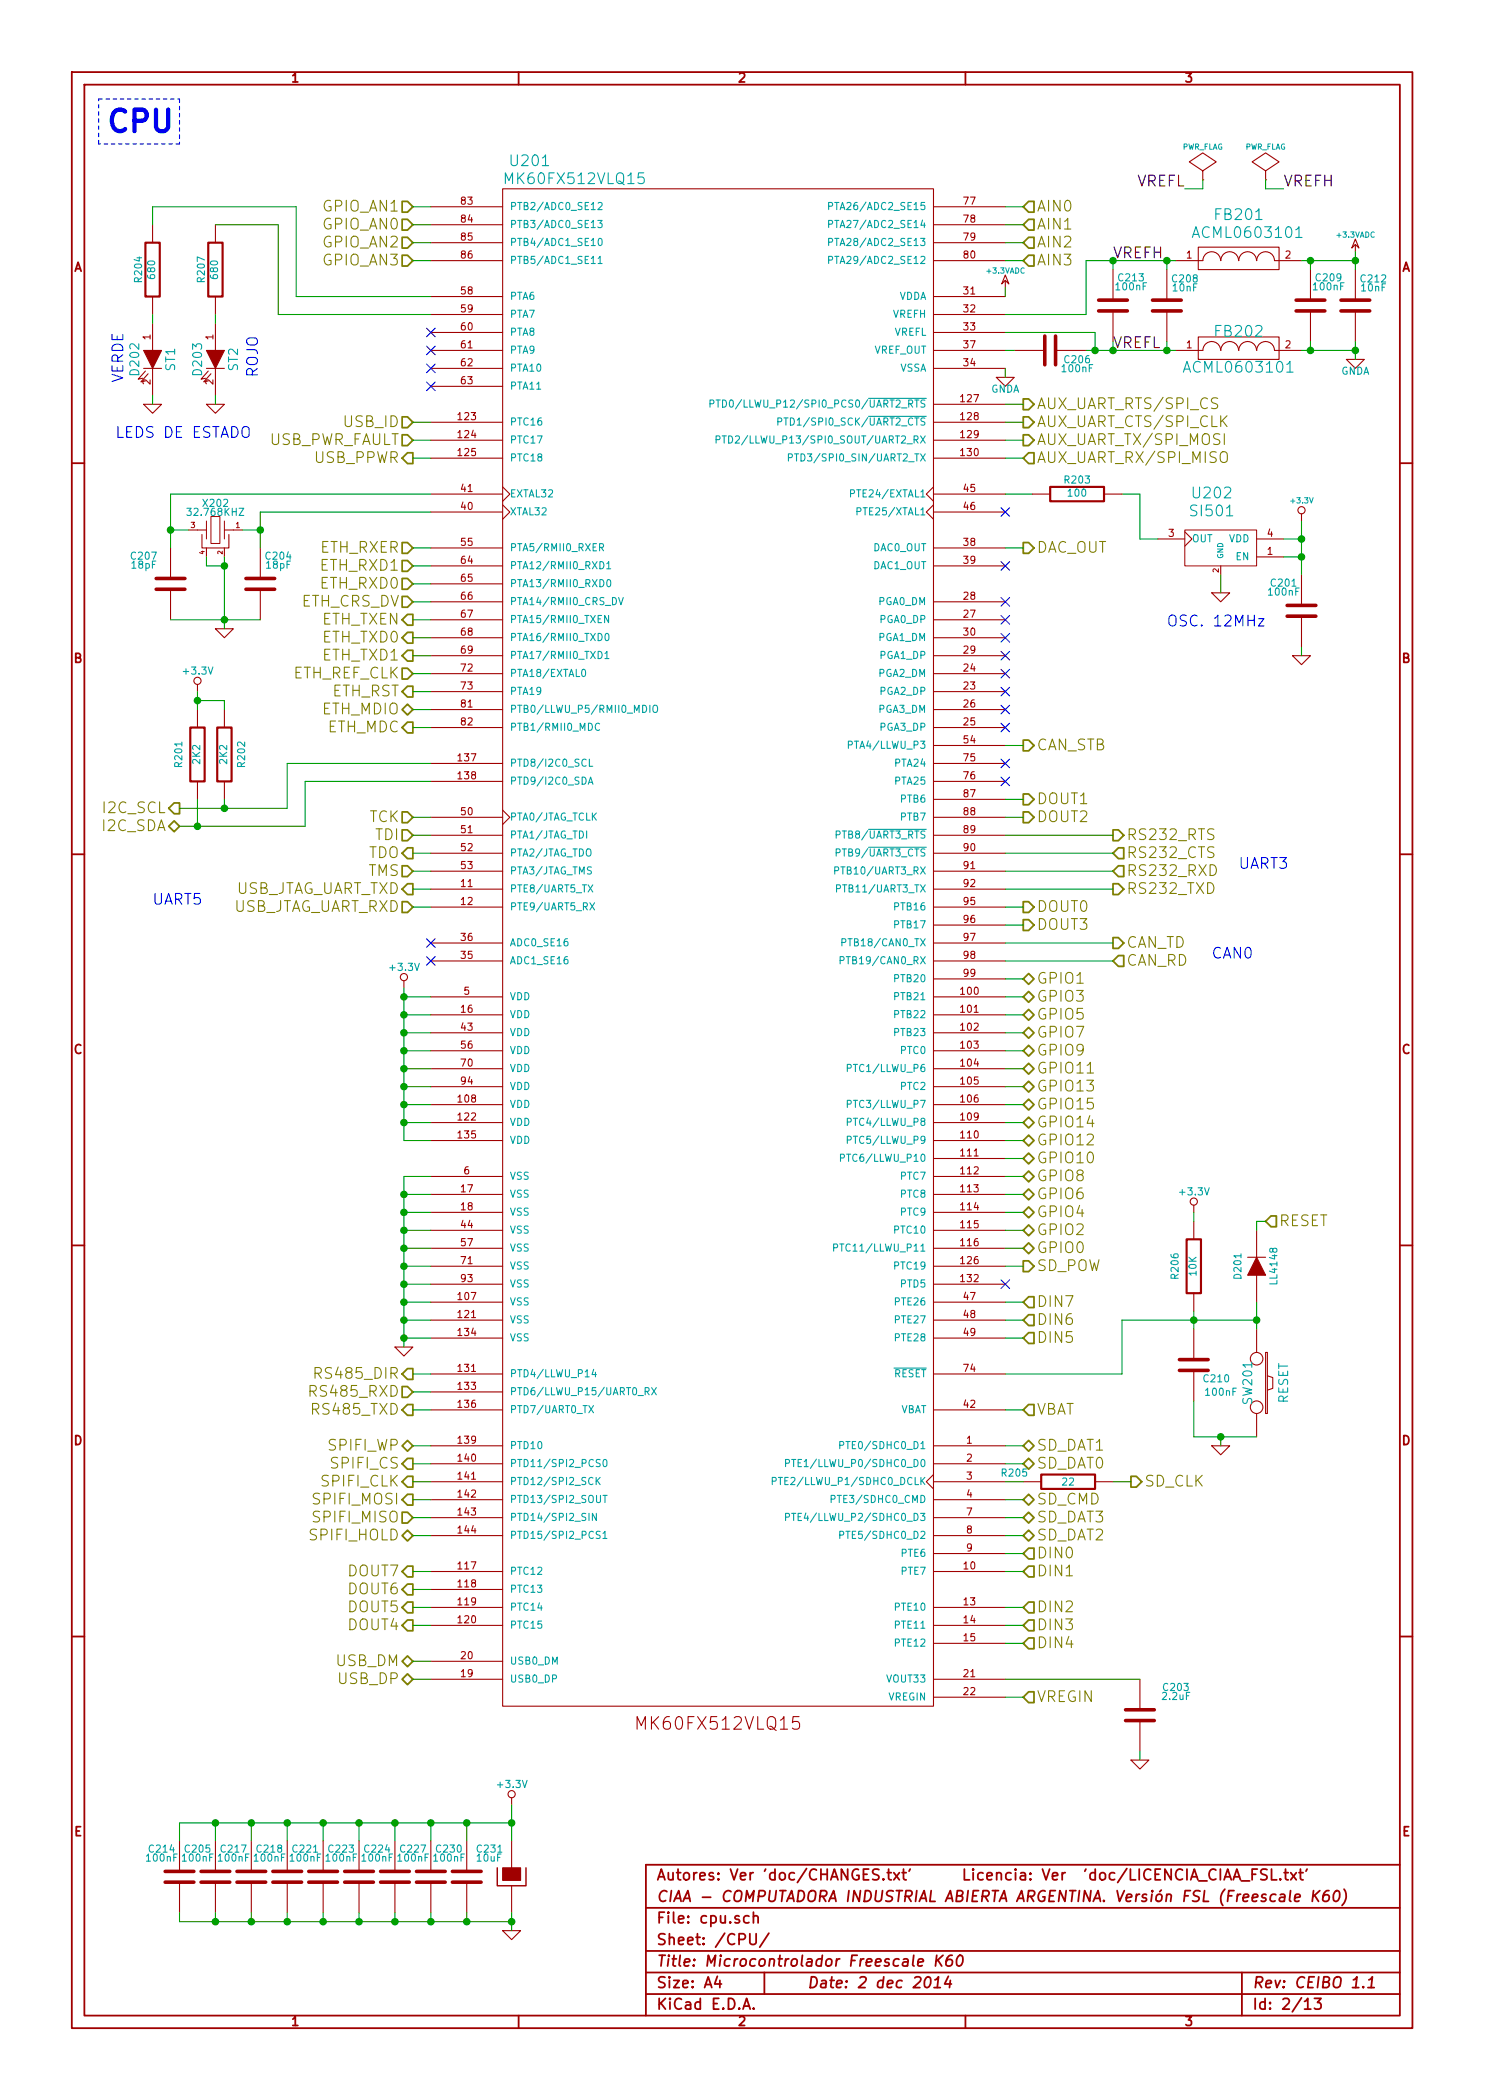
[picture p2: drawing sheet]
<svg xmlns="http://www.w3.org/2000/svg" width="210mm" height="297mm" viewBox="0 0 210 297" stroke-linecap="round" stroke-linejoin="round" font-family="sans-serif">
<defs><g id="words">
<text font-size="4.2" fill="#00f" x="15.2" y="18.8">CPU</text>
<text font-size="2.5" fill="#a00000" x="90.7" y="244.8">MK60FX512VLQ15</text>
<g font-size="2.1" fill="#00a0a0">
<text x="72.4" y="23.6">U201</text>
<text x="72" y="26.1">MK60FX512VLQ15</text>
<text x="169.3" y="33.7">ACML0603101</text>
<text x="172.1" y="31.2">FB201</text>
<text x="172.1" y="47.7">FB202</text>
<text x="168.1" y="52.8">ACML0603101</text>
<text x="168.9" y="70.6">U202</text>
<text x="168.7" y="73.1">SI501</text>
</g>
<g font-size="2.1">
<text x="160.7" y="26.5">VREFL</text>
<text x="181.6" y="26.5">VREFH</text>
</g>
<g font-size="2.1" fill="#808000">
<text x="45.7" y="30">GPIO_AN1</text>
<text x="45.7" y="35.1">GPIO_AN2</text>
<text x="45.7" y="32.5">GPIO_AN0</text>
<text x="146.7" y="30">AIN0</text>
<text x="146.7" y="32.5">AIN1</text>
<text x="146.7" y="35.1">AIN2</text>
<text x="45.7" y="37.6">GPIO_AN3</text>
<text x="146.7" y="37.6">AIN3</text>
<text x="146.7" y="57.9">AUX_UART_RTS/SPI_CS</text>
<text x="37.7" y="63">USB_PWR_FAULT</text>
<text x="44.4" y="65.6">USB_PPWR</text>
<text x="48.7" y="60.5">USB_ID</text>
<text x="146.7" y="60.5">AUX_UART_CTS/SPI_CLK</text>
<text x="146.7" y="65.6">AUX_UART_RX/SPI_MISO</text>
<text x="146.7" y="63">AUX_UART_TX/SPI_MOSI</text>
<text x="45.2" y="78.3">ETH_RXER</text>
<text x="45.4" y="83.3">ETH_RXD0</text>
<text x="45.4" y="80.8">ETH_RXD1</text>
<text x="146.7" y="78.3">DAC_OUT</text>
<text x="42.4" y="85.9">ETH_CRS_DV</text>
<text x="45.4" y="88.4">ETH_TXEN</text>
<text x="45.6" y="91">ETH_TXD0</text>
<text x="45.6" y="93.5">ETH_TXD1</text>
<text x="41.3" y="96">ETH_REF_CLK</text>
<text x="45.5" y="101.1">ETH_MDIO</text>
<text x="46.8" y="98.6">ETH_RST</text>
<text x="46.2" y="103.7">ETH_MDC</text>
<text x="146.7" y="106.2">CAN_STB</text>
<text x="146.7" y="113.8">DOUT1</text>
<text x="14.5" y="117.6">I2C_SDA</text>
<text x="14.7" y="115.1">I2C_SCL</text>
<text x="52.1" y="116.4">TCK</text>
<text x="53.1" y="118.9">TDI</text>
<text x="146.7" y="116.4">DOUT2</text>
<text x="159.4" y="118.9">RS232_RTS</text>
<text x="52" y="121.4">TDO</text>
<text x="52" y="124">TMS</text>
<text x="159.4" y="121.4">RS232_CTS</text>
<text x="159.4" y="124">RS232_RXD</text>
<text x="32.4" y="129.1">USB_JTAG_UART_RXD</text>
<text x="32.7" y="126.5">USB_JTAG_UART_TXD</text>
<text x="146.7" y="129.1">DOUT0</text>
<text x="146.7" y="131.6">DOUT3</text>
<text x="159.4" y="126.5">RS232_TXD</text>
<text x="159.4" y="136.7">CAN_RD</text>
<text x="159.4" y="134.1">CAN_TD</text>
<text x="146.7" y="139.2">GPIO1</text>
<text x="146.7" y="141.8">GPIO3</text>
<text x="146.7" y="144.3">GPIO5</text>
<text x="146.7" y="146.8">GPIO7</text>
<text x="146.7" y="149.4">GPIO9</text>
<text x="146.7" y="151.9">GPIO11</text>
<text x="146.7" y="154.5">GPIO13</text>
<text x="146.7" y="159.5">GPIO14</text>
<text x="146.7" y="157">GPIO15</text>
<text x="146.7" y="167.2">GPIO8</text>
<text x="146.7" y="164.6">GPIO10</text>
<text x="146.7" y="162.1">GPIO12</text>
<text x="146.7" y="172.2">GPIO4</text>
<text x="146.7" y="169.7">GPIO6</text>
<text x="181" y="173.5">RESET</text>
<text x="146.7" y="177.3">GPIO0</text>
<text x="146.7" y="174.8">GPIO2</text>
<text x="146.7" y="179.9">SD_POW</text>
<text x="146.7" y="184.9">DIN7</text>
<text x="146.7" y="190">DIN5</text>
<text x="146.7" y="187.5">DIN6</text>
<text x="44.3" y="197.6">RS485_RXD</text>
<text x="45.2" y="195.1">RS485_DIR</text>
<text x="44.6" y="200.2">RS485_TXD</text>
<text x="146.7" y="200.2">VBAT</text>
<text x="46.6" y="205.3">SPIFI_WP</text>
<text x="47" y="207.8">SPIFI_CS</text>
<text x="146.7" y="205.3">SD_DAT1</text>
<text x="146.7" y="207.8">SD_DAT0</text>
<text x="44.6" y="212.9">SPIFI_MOSI</text>
<text x="44.6" y="215.4">SPIFI_MISO</text>
<text x="45.6" y="210.3">SPIFI_CLK</text>
<text x="146.7" y="212.9">SD_CMD</text>
<text x="146.7" y="215.4">SD_DAT3</text>
<text x="162" y="210.3">SD_CLK</text>
<text x="44" y="218">SPIFI_HOLD</text>
<text x="146.7" y="220.5">DIN0</text>
<text x="146.7" y="218">SD_DAT2</text>
<text x="49.3" y="225.6">DOUT6</text>
<text x="49.3" y="223">DOUT7</text>
<text x="146.7" y="223">DIN1</text>
<text x="49.3" y="230.7">DOUT4</text>
<text x="49.3" y="228.1">DOUT5</text>
<text x="146.7" y="228.1">DIN2</text>
<text x="146.7" y="230.7">DIN3</text>
<text x="146.7" y="233.2">DIN4</text>
<text x="47.5" y="235.7">USB_DM</text>
<text x="47.9" y="238.3">USB_DP</text>
<text x="146.7" y="240.8">VREGIN</text>
</g>
<g font-size="2.1" fill="#00a000">
<text x="157.5" y="36.6">VREFH</text>
<text x="157.5" y="49.3">VREFL</text>
</g>
<g font-size="2.1" fill="#00f">
<text x="36.6" y="53.4" transform="rotate(-90 36.6 53.4)">ROJO</text>
<text x="17.5" y="54.3" transform="rotate(-90 17.5 54.3)">VERDE</text>
<text x="16.9" y="62">LEDS DE ESTADO</text>
<text x="165.1" y="88.7">OSC. 12MHz</text>
<text x="175.3" y="123">UART3</text>
<text x="21.6" y="128.1">UART5</text>
<text x="171.4" y="135.7">CAN0</text>
</g>
<g font-size="2.1" fill="#a00000">
<text x="92.9" y="269.1">CIAA - COMPUTADORA INDUSTRIAL ABIERTA ARGENTINA. Versión FSL (Freescale K60)</text>
<text x="92.9" y="266.1">Autores: Ver 'doc/CHANGES.txt'</text>
<text x="127" y="266.1">Licencia: Ver 'doc/LICENCIA_CIAA_FSL.txt'</text>
<text x="92.9" y="272.1">File: cpu.sch</text>
<text x="92.9" y="275.2">Sheet: /CPU/</text>
<text x="92.9" y="281.3">Size: A4</text>
<text x="92.9" y="278.2">Title: Microcontrolador Freescale K60</text>
<text x="114.2" y="281.3">Date: 2 dec 2014</text>
<text x="177.2" y="281.3">Rev: CEIBO 1.1</text>
<text x="92.9" y="284.3">KiCad E.D.A.</text>
<text x="177.2" y="284.3">Id: 2/13</text>
</g>
<g font-size="1.8" fill="#a00000">
<text x="41.3" y="11.7">1</text>
<text x="104.5" y="11.7">2</text>
<text x="167.7" y="11.7">3</text>
<text x="10.4" y="38.5">A</text>
<text x="198.3" y="38.5">A</text>
<text x="10.4" y="93.8">B</text>
<text x="198.3" y="93.8">B</text>
<text x="10.4" y="149.1">C</text>
<text x="198.3" y="149.1">C</text>
<text x="10.4" y="204.5">D</text>
<text x="198.3" y="204.5">D</text>
<text x="10.5" y="259.8">E</text>
<text x="198.4" y="259.8">E</text>
<text x="41.3" y="286.6">1</text>
<text x="104.5" y="286.6">2</text>
<text x="167.7" y="286.6">3</text>
</g>
<g font-size="1.8" fill="#00a0a0">
<text x="19.8" y="52.9" transform="rotate(-90 19.8 52.9)">D202</text>
<text x="24.8" y="52.5" transform="rotate(-90 24.8 52.5)">ST1</text>
<text x="28.7" y="52.9" transform="rotate(-90 28.7 52.9)">D203</text>
<text x="33.7" y="52.5" transform="rotate(-90 33.7 52.5)">ST2</text>
<text x="177.2" y="198.5" transform="rotate(-90 177.2 198.5)">SW201</text>
<text x="182.3" y="198.6" transform="rotate(-90 182.3 198.6)">RESET</text>
</g>
<g font-size="1.4" fill="#a00000">
<text x="65.3" y="29">83</text>
<text x="136.4" y="29">77</text>
<text x="65.3" y="31.5">84</text>
<text x="65.3" y="34.1">85</text>
<text x="136.4" y="31.5">78</text>
<text x="136.4" y="34.1">79</text>
<text x="65.3" y="36.6">86</text>
<text x="65.3" y="41.7">58</text>
<text x="136.4" y="36.6">80</text>
<text x="136.4" y="41.7">31</text>
<text x="167.9" y="36.6">1</text>
<text x="181.9" y="36.6">2</text>
<text x="65.3" y="46.8">60</text>
<text x="65.3" y="44.2">59</text>
<text x="136.4" y="44.2">32</text>
<text x="136.4" y="46.8">33</text>
<text x="21.3" y="48" transform="rotate(-90 21.3 48)">1</text>
<text x="30.2" y="48" transform="rotate(-90 30.2 48)">1</text>
<text x="65.3" y="49.3">61</text>
<text x="65.3" y="51.9">62</text>
<text x="136.4" y="51.9">34</text>
<text x="136.4" y="49.3">37</text>
<text x="167.9" y="49.3">1</text>
<text x="181.9" y="49.3">2</text>
<text x="21.3" y="54.4" transform="rotate(-90 21.3 54.4)">2</text>
<text x="30.2" y="54.4" transform="rotate(-90 30.2 54.4)">2</text>
<text x="64.9" y="59.5">123</text>
<text x="65.3" y="54.4">63</text>
<text x="136" y="56.9">127</text>
<text x="136" y="59.5">128</text>
<text x="64.9" y="62">124</text>
<text x="64.9" y="64.6">125</text>
<text x="136" y="64.6">130</text>
<text x="136" y="62">129</text>
<text x="65.3" y="69.6">41</text>
<text x="136.4" y="69.6">45</text>
<text x="65.3" y="72.2">40</text>
<text x="65.3" y="77.3">55</text>
<text x="136.4" y="72.2">46</text>
<text x="136.4" y="77.3">38</text>
<text x="165.4" y="76">3</text>
<text x="179.3" y="76">4</text>
<text x="65.3" y="79.8">64</text>
<text x="65.3" y="82.3">65</text>
<text x="136.4" y="79.8">39</text>
<text x="179.3" y="78.5">1</text>
<text x="65.3" y="84.9">66</text>
<text x="65.3" y="87.4">67</text>
<text x="65.3" y="90">68</text>
<text x="136.4" y="90">30</text>
<text x="136.4" y="87.4">27</text>
<text x="136.4" y="84.9">28</text>
<text x="65.3" y="95">72</text>
<text x="65.3" y="92.5">69</text>
<text x="136.4" y="95">24</text>
<text x="136.4" y="92.5">29</text>
<text x="65.3" y="100.1">81</text>
<text x="65.3" y="97.6">73</text>
<text x="136.4" y="97.6">23</text>
<text x="136.4" y="100.1">26</text>
<text x="64.9" y="107.7">137</text>
<text x="65.3" y="102.7">82</text>
<text x="136.4" y="105.2">54</text>
<text x="136.4" y="102.7">25</text>
<text x="136.4" y="107.7">75</text>
<text x="64.9" y="110.3">138</text>
<text x="136.4" y="110.3">76</text>
<text x="136.4" y="112.8">87</text>
<text x="65.3" y="115.4">50</text>
<text x="65.3" y="117.9">51</text>
<text x="136.4" y="115.4">88</text>
<text x="136.4" y="117.9">89</text>
<text x="65.3" y="125.5">11</text>
<text x="65.3" y="120.4">52</text>
<text x="65.3" y="123">53</text>
<text x="136.4" y="120.4">90</text>
<text x="136.4" y="123">91</text>
<text x="136.4" y="125.5">92</text>
<text x="65.3" y="128.1">12</text>
<text x="136.4" y="128.1">95</text>
<text x="136.4" y="130.6">96</text>
<text x="65.3" y="135.7">35</text>
<text x="65.3" y="133.1">36</text>
<text x="136.4" y="133.1">97</text>
<text x="136.4" y="135.7">98</text>
<text x="65.3" y="143.3">16</text>
<text x="65.7" y="140.8">5</text>
<text x="136" y="140.8">100</text>
<text x="136" y="143.3">101</text>
<text x="136.4" y="138.2">99</text>
<text x="65.3" y="145.8">43</text>
<text x="65.3" y="148.4">56</text>
<text x="136" y="145.8">102</text>
<text x="136" y="148.4">103</text>
<text x="64.9" y="156">108</text>
<text x="65.3" y="150.9">70</text>
<text x="65.3" y="153.5">94</text>
<text x="136" y="150.9">104</text>
<text x="136" y="153.5">105</text>
<text x="136" y="156">106</text>
<text x="64.9" y="158.5">122</text>
<text x="64.9" y="161.1">135</text>
<text x="136" y="161.1">110</text>
<text x="136" y="158.5">109</text>
<text x="65.7" y="166.2">6</text>
<text x="136" y="163.6">111</text>
<text x="136" y="166.2">112</text>
<text x="65.3" y="173.8">44</text>
<text x="65.3" y="168.7">17</text>
<text x="65.3" y="171.2">18</text>
<text x="136" y="168.7">113</text>
<text x="136" y="171.2">114</text>
<text x="136" y="173.8">115</text>
<text x="65.3" y="178.9">71</text>
<text x="65.3" y="176.3">57</text>
<text x="136" y="176.3">116</text>
<text x="136" y="178.9">126</text>
<text x="64.9" y="183.9">107</text>
<text x="65.3" y="181.4">93</text>
<text x="136" y="181.4">132</text>
<text x="136.4" y="183.9">47</text>
<text x="64.9" y="186.5">121</text>
<text x="64.9" y="189">134</text>
<text x="136.4" y="186.5">48</text>
<text x="136.4" y="189">49</text>
<text x="64.9" y="194.1">131</text>
<text x="64.9" y="196.6">133</text>
<text x="136.4" y="194.1">74</text>
<text x="64.9" y="199.2">136</text>
<text x="136.4" y="199.2">42</text>
<text x="64.9" y="206.8">140</text>
<text x="64.9" y="209.3">141</text>
<text x="64.9" y="204.3">139</text>
<text x="136.8" y="204.3">1</text>
<text x="136.8" y="206.8">2</text>
<text x="136.8" y="209.3">3</text>
<text x="64.9" y="211.9">142</text>
<text x="64.9" y="214.4">143</text>
<text x="136.8" y="211.9">4</text>
<text x="136.8" y="214.4">7</text>
<text x="64.9" y="217">144</text>
<text x="136.8" y="217">8</text>
<text x="136.8" y="219.5">9</text>
<text x="64.9" y="222">117</text>
<text x="64.9" y="224.6">118</text>
<text x="64.9" y="227.1">119</text>
<text x="136.4" y="222">10</text>
<text x="136.4" y="227.1">13</text>
<text x="64.9" y="229.7">120</text>
<text x="136.4" y="229.7">14</text>
<text x="136.4" y="232.2">15</text>
<text x="65.3" y="234.7">20</text>
<text x="65.3" y="237.3">19</text>
<text x="136.4" y="237.3">21</text>
<text x="136.4" y="239.8">22</text>
</g>
<g font-size="1.4" fill="#00a0a0">
<text x="72.1" y="29.8">PTB2/ADC0_SE12</text>
<text x="118.2" y="29.8">PTA26/ADC2_SE15</text>
<text x="72.1" y="32.3">PTB3/ADC0_SE13</text>
<text x="72.1" y="34.8">PTB4/ADC1_SE10</text>
<text x="118.2" y="32.3">PTA27/ADC2_SE14</text>
<text x="118.2" y="34.8">PTA28/ADC2_SE13</text>
<text x="20.1" y="39.8" transform="rotate(-90 20.1 39.8)">R204</text>
<text x="22" y="39.3" transform="rotate(-90 22 39.3)">680</text>
<text x="29" y="39.8" transform="rotate(-90 29 39.8)">R207</text>
<text x="30.9" y="39.3" transform="rotate(-90 30.9 39.3)">680</text>
<text x="72.1" y="37.4">PTB5/ADC1_SE11</text>
<text x="118.2" y="37.4">PTA29/ADC2_SE12</text>
<text x="158" y="41.1">100nF</text>
<text x="158.3" y="39.8">C213</text>
<text x="166" y="40">C208</text>
<text x="166" y="41.3">10nF</text>
<text x="185.9" y="41.1">100nF</text>
<text x="186.3" y="39.8">C209</text>
<text x="192.6" y="40">C212</text>
<text x="192.7" y="41.3">10nF</text>
<text x="72.1" y="47.5">PTA8</text>
<text x="72.1" y="42.5">PTA6</text>
<text x="72.1" y="45">PTA7</text>
<text x="126.3" y="45">VREFH</text>
<text x="126.4" y="47.5">VREFL</text>
<text x="127.1" y="42.5">VDDA</text>
<text x="72.1" y="50.1">PTA9</text>
<text x="72.1" y="52.6">PTA10</text>
<text x="123.5" y="50.1">VREF_OUT</text>
<text x="127.2" y="52.6">VSSA</text>
<text x="150.4" y="52.7">100nF</text>
<text x="150.7" y="51.4">C206</text>
<text x="189.7" y="53">GNDA</text>
<text x="72.1" y="55.2">PTA11</text>
<text x="103" y="57.7">PTD0/LLWU_P12/SPI0_PCS0/UART2_RTS</text>
<text x="140.2" y="55.6">GNDA</text>
<text x="72.1" y="60.2">PTC16</text>
<text x="72.1" y="62.8">PTC17</text>
<text x="72.1" y="65.3">PTC18</text>
<text x="103.6" y="62.8">PTD2/LLWU_P13/SPI0_SOUT/UART2_RX</text>
<text x="111.5" y="60.2">PTD1/SPI0_SCK/UART2_CTS</text>
<text x="113.1" y="65.3">PTD3/SPI0_SIN/UART2_TX</text>
<text x="28.8" y="71.7">X202</text>
<text x="72.1" y="70.4">EXTAL32</text>
<text x="120.9" y="70.4">PTE24/EXTAL1</text>
<text x="150.7" y="68.4">R203</text>
<text x="151.2" y="70.3">100</text>
<text x="26.8" y="73">32.768KHZ</text>
<text x="72.1" y="72.9">XTAL32</text>
<text x="121.9" y="72.9">PTE25/XTAL1</text>
<text x="168.7" y="76.7">OUT</text>
<text x="173.8" y="76.7">VDD</text>
<text x="18.6" y="79.2">C207</text>
<text x="18.7" y="80.5">18pF</text>
<text x="37.7" y="79.2">C204</text>
<text x="37.7" y="80.5">18pF</text>
<text x="72.1" y="80.6">PTA12/RMII0_RXD1</text>
<text x="72.1" y="78">PTA5/RMII0_RXER</text>
<text x="72.1" y="83.1">PTA13/RMII0_RXD0</text>
<text x="123.4" y="78">DAC0_OUT</text>
<text x="123.4" y="80.6">DAC1_OUT</text>
<text x="174.8" y="79.3">EN</text>
<text x="179.9" y="83">C201</text>
<text x="72.1" y="85.6">PTA14/RMII0_CRS_DV</text>
<text x="72.1" y="88.2">PTA15/RMII0_TXEN</text>
<text x="124.2" y="85.6">PGA0_DM</text>
<text x="124.5" y="88.2">PGA0_DP</text>
<text x="179.6" y="84.3">100nF</text>
<text x="26.1" y="95.5">+3.3V</text>
<text x="72.1" y="95.8">PTA18/EXTAL0</text>
<text x="72.1" y="90.7">PTA16/RMII0_TXD0</text>
<text x="72.1" y="93.3">PTA17/RMII0_TXD1</text>
<text x="124.2" y="90.7">PGA1_DM</text>
<text x="124.2" y="95.8">PGA2_DM</text>
<text x="124.5" y="93.3">PGA1_DP</text>
<text x="72.1" y="100.9">PTB0/LLWU_P5/RMII0_MDIO</text>
<text x="72.1" y="98.3">PTA19</text>
<text x="124.2" y="100.9">PGA3_DM</text>
<text x="124.5" y="98.3">PGA2_DP</text>
<text x="72.1" y="103.4">PTB1/RMII0_MDC</text>
<text x="120.4" y="106">PTA4/LLWU_P3</text>
<text x="124.5" y="103.4">PGA3_DP</text>
<text x="25.8" y="108.4" transform="rotate(-90 25.8 108.4)">R201</text>
<text x="28.4" y="108" transform="rotate(-90 28.4 108)">2K2</text>
<text x="32.2" y="108" transform="rotate(-90 32.2 108)">2K2</text>
<text x="34.7" y="108.4" transform="rotate(-90 34.7 108.4)">R202</text>
<text x="72.1" y="108.5">PTD8/I2C0_SCL</text>
<text x="72.1" y="111">PTD9/I2C0_SDA</text>
<text x="126.7" y="108.5">PTA24</text>
<text x="126.7" y="111">PTA25</text>
<text x="127.5" y="113.6">PTB6</text>
<text x="72.1" y="116.1">PTA0/JTAG_TCLK</text>
<text x="72.1" y="118.7">PTA1/JTAG_TDI</text>
<text x="118.7" y="118.7">PTB8/UART3_RTS</text>
<text x="127.5" y="116.1">PTB7</text>
<text x="72.1" y="121.2">PTA2/JTAG_TDO</text>
<text x="72.1" y="123.7">PTA3/JTAG_TMS</text>
<text x="118.7" y="121.2">PTB9/UART3_CTS</text>
<text x="118.8" y="123.7">PTB10/UART3_RX</text>
<text x="72.1" y="126.3">PTE8/UART5_TX</text>
<text x="72.1" y="128.8">PTE9/UART5_RX</text>
<text x="118.9" y="126.3">PTB11/UART3_TX</text>
<text x="126.7" y="128.8">PTB16</text>
<text x="126.7" y="131.4">PTB17</text>
<text x="55.3" y="137.4">+3.3V</text>
<text x="72.1" y="136.4">ADC1_SE16</text>
<text x="72.1" y="133.9">ADC0_SE16</text>
<text x="119.7" y="136.4">PTB19/CAN0_RX</text>
<text x="119.8" y="133.9">PTB18/CAN0_TX</text>
<text x="72.1" y="141.5">VDD</text>
<text x="126.7" y="139">PTB20</text>
<text x="126.7" y="141.5">PTB21</text>
<text x="72.1" y="146.6">VDD</text>
<text x="72.1" y="144.1">VDD</text>
<text x="72.1" y="149.1">VDD</text>
<text x="126.7" y="144.1">PTB22</text>
<text x="126.7" y="146.6">PTB23</text>
<text x="127.5" y="149.1">PTC0</text>
<text x="72.1" y="151.7">VDD</text>
<text x="72.1" y="154.2">VDD</text>
<text x="120.4" y="151.7">PTC1/LLWU_P6</text>
<text x="127.5" y="154.2">PTC2</text>
<text x="72.1" y="159.3">VDD</text>
<text x="72.1" y="161.8">VDD</text>
<text x="72.1" y="156.8">VDD</text>
<text x="120.4" y="161.8">PTC5/LLWU_P9</text>
<text x="120.4" y="156.8">PTC3/LLWU_P7</text>
<text x="120.4" y="159.3">PTC4/LLWU_P8</text>
<text x="72.1" y="166.9">VSS</text>
<text x="119.7" y="164.4">PTC6/LLWU_P10</text>
<text x="127.5" y="166.9">PTC7</text>
<text x="72.1" y="169.5">VSS</text>
<text x="72.1" y="172">VSS</text>
<text x="127.5" y="169.5">PTC8</text>
<text x="127.5" y="172">PTC9</text>
<text x="167.1" y="169.1">+3.3V</text>
<text x="72.1" y="179.6">VSS</text>
<text x="72.1" y="174.5">VSS</text>
<text x="72.1" y="177.1">VSS</text>
<text x="118.9" y="177.1">PTC11/LLWU_P11</text>
<text x="126.7" y="174.5">PTC10</text>
<text x="126.7" y="179.6">PTC19</text>
<text x="72.1" y="182.2">VSS</text>
<text x="72.1" y="184.7">VSS</text>
<text x="126.7" y="184.7">PTE26</text>
<text x="127.5" y="182.2">PTD5</text>
<text x="166.8" y="180.8" transform="rotate(-90 166.8 180.8)">R206</text>
<text x="169.3" y="180.4" transform="rotate(-90 169.3 180.4)">10K</text>
<text x="175.7" y="180.8" transform="rotate(-90 175.7 180.8)">D201</text>
<text x="180.8" y="181.5" transform="rotate(-90 180.8 181.5)">LL4148</text>
<text x="72.1" y="187.2">VSS</text>
<text x="72.1" y="189.8">VSS</text>
<text x="126.7" y="187.2">PTE27</text>
<text x="126.7" y="189.8">PTE28</text>
<text x="72.1" y="194.9">PTD4/LLWU_P14</text>
<text x="72.1" y="197.4">PTD6/LLWU_P15/UART0_RX</text>
<text x="126.3" y="194.9">RESET</text>
<text x="170.4" y="195.6">C210</text>
<text x="170.7" y="197.5">100nF</text>
<text x="72.1" y="199.9">PTD7/UART0_TX</text>
<text x="127.2" y="199.9">VBAT</text>
<text x="72.1" y="207.6">PTD11/SPI2_PCS0</text>
<text x="72.1" y="205">PTD10</text>
<text x="112.8" y="207.6">PTE1/LLWU_P0/SDHC0_D0</text>
<text x="119.7" y="205">PTE0/SDHC0_D1</text>
<text x="141.8" y="208.9">R205</text>
<text x="72.1" y="210.1">PTD12/SPI2_SCK</text>
<text x="72.1" y="212.6">PTD13/SPI2_SOUT</text>
<text x="72.1" y="215.2">PTD14/SPI2_SIN</text>
<text x="110.6" y="210.1">PTE2/LLWU_P1/SDHC0_DCLK</text>
<text x="112.8" y="215.2">PTE4/LLWU_P2/SDHC0_D3</text>
<text x="118.3" y="212.6">PTE3/SDHC0_CMD</text>
<text x="150.3" y="210.2">22</text>
<text x="72.1" y="217.7">PTD15/SPI2_PCS1</text>
<text x="119.7" y="217.7">PTE5/SDHC0_D2</text>
<text x="127.5" y="220.3">PTE6</text>
<text x="72.1" y="222.8">PTC12</text>
<text x="72.1" y="225.3">PTC13</text>
<text x="72.1" y="227.9">PTC14</text>
<text x="126.7" y="227.9">PTE10</text>
<text x="127.5" y="222.8">PTE7</text>
<text x="72.1" y="230.4">PTC15</text>
<text x="126.7" y="230.4">PTE11</text>
<text x="126.7" y="233">PTE12</text>
<text x="72.1" y="235.5">USB0_DM</text>
<text x="72.1" y="238">USB0_DP</text>
<text x="125.6" y="238">VOUT33</text>
<text x="164.7" y="239.2">C203</text>
<text x="125.6" y="240.6">VREGIN</text>
<text x="164.5" y="240.5">2.2uF</text>
<text x="70.5" y="252.9">+3.3V</text>
<text x="20.8" y="263.4">100nF</text>
<text x="21.2" y="262.1">C214</text>
<text x="25.9" y="263.4">100nF</text>
<text x="26.3" y="262.1">C205</text>
<text x="31" y="263.4">100nF</text>
<text x="31.3" y="262.1">C217</text>
<text x="36.1" y="263.4">100nF</text>
<text x="36.4" y="262.1">C218</text>
<text x="41.1" y="263.4">100nF</text>
<text x="41.5" y="262.1">C221</text>
<text x="46.2" y="263.4">100nF</text>
<text x="46.6" y="262.1">C223</text>
<text x="51.3" y="263.4">100nF</text>
<text x="51.7" y="262.1">C224</text>
<text x="56.4" y="263.4">100nF</text>
<text x="56.7" y="262.1">C227</text>
<text x="61.5" y="263.4">100nF</text>
<text x="61.8" y="262.1">C230</text>
<text x="67.5" y="263.4">10uF</text>
<text x="67.6" y="262.1">C231</text>
</g>
<g font-size="1.1" fill="#00a0a0">
<text x="167.2" y="21.2">PWR_FLAG</text>
<text x="176.1" y="21.2">PWR_FLAG</text>
<text x="189.2" y="33.6">+3.3VADC</text>
<text x="139.7" y="38.7">+3.3VADC</text>
<text x="182.8" y="71.2">+3.3V</text>
<text x="173.1" y="79" transform="rotate(-90 173.1 79)">GND</text>
</g>
<g font-size="1.1" fill="#a00000">
<text x="27" y="74.7">3</text>
<text x="33.4" y="74.7">1</text>
<text x="172.5" y="81" transform="rotate(-90 172.5 81)">2</text>
</g>
<g font-size=".9" fill="#a00000">
<text x="29" y="78.4" transform="rotate(-90 29 78.4)">4</text>
<text x="31.5" y="78.4" transform="rotate(-90 31.5 78.4)">2</text>
</g>
</g></defs>
<g fill="none" stroke="#a00000" stroke-width=".25">
<path d="M10.2 10.2h189.6v276.7h-189.6zM11.9 12h186.2v273.1h-186.2zM73.4 10.2v1.8M136.6 10.2v1.8M10.2 65.5h1.7M198.1 65.5h1.7M10.2 120.8h1.7M198.1 120.8h1.7M10.2 176.2h1.7M198.1 176.2h1.7M10.2 231.5h1.7M198.1 231.5h1.7"/>
<path d="M91.4 269.9h106.7M91.4 276h106.7M91.4 279h106.7M101.5 279.5l-.4 1.1h1M106 271.1a.48 .48 0 0 0-.7 0l-.1 .6a.48 .48 0 0 0 .8 .2M106.1 273.5v1.3a.48 .48 0 0 0 .4 .3 .48 .48 0 0 0 .5-.3v-1.3M106.6 271.1a.38 .38 0 0 1 .7 .1v.8M106.6 270.5v1.5M108.2 279v3.1M108.8 273.4l-1.3 2M124.4 264.5a.62 .62 0 0 0-.9 0 .36 .36 0 0 0 .3 .6l.3 .1a.36 .36 0 0 1 .3 .3 .36 .36 0 0 1-.3 .4l-.6-.1M125 265.8h.1l-.1 .1-.1-.1h.1v.1"/>
<path d="M125.5 264.9h.6M125.7 264.4v1.3l.1 .1 .3 .1M129.3 276.6l-.2 1.3 .2 .2M129.9 277.6l.7-.1v-.3l-.1-.1-.5 .1-.2 .7 .2 .2 .5-.1M131 279.8a.35 .35 0 0 1 .4-.2 .35 .35 0 0 1 .3 .3 .87 .87 0 0 1-.6 1.2h-.2a1.14 1.14 0 0 1 .1-1.3zM132.5 276.6l-.1 1.5M132.7 277.2l.5 .9M133.4 276.6l-1 .9M134.2 279.5l-.5 1.1h.9M134.7 276.6a.72 .72 0 0 0-.8 .6v.8a.52 .52 0 0 0 .8-.2v-.5a.49 .49 0 0 0-.8 .2M135.6 276.7a.35 .35 0 0 1 .4-.1 .35 .35 0 0 1 .2 .3 .87 .87 0 0 1-.6 1.2l-.1-.1a1.14 1.14 0 0 1 .1-1.3zM169.6 266.1h1.2"/>
<path d="M172 264.5a.63 .63 0 0 0-.7 0 .63 .63 0 0 0-.2 .8 .6 .6 0 0 0 .3 .5 .6 .6 0 0 0 .6 0M172.7 264.4v1.5M173.2 265.9l.5-1.5 .5 1.5M173.3 265.5h.8M174.5 265.9l.5-1.5 .5 1.5M174.6 265.5h.8M175.6 266.1h1.2M175.7 279v6.1M177.2 265.1h.5M177.9 264.4h-.7v1.5M179.3 264.5a.62 .62 0 0 0-.8 0 .36 .36 0 0 0 .2 .6l.3 .1a.36 .36 0 0 1 .3 .3 .36 .36 0 0 1-.3 .4l-.6-.1M179.9 264.4v1.5h.7"/>
<path d="M181.2 268l.1-.1 .4 .1 .1 .2-.1 .7M181.2 265.8v.1l-.1-.1h.1v.1M181.7 264.9h.6M181.8 268.3l-.5 .1a.35 .35 0 0 0-.2 .5h.1h.5M181.9 264.4v1.3l.1 .1 .3 .1M182.6 267.4l-.2 1.3 .3 .2M182.6 264.9l.8 1M183.2 268.4l.7-.1v-.3l-.1-.1-.5 .1-.1 .7 .2 .2h.4M183.4 264.9l-.8 1M183.8 264.9h.6M184 264.4v1.3l.1 .1 .3 .1M184.9 264.4l-.1 .3"/>
<path d="M185.9 267.4l-.2 1.5M186 268.1l.6 .8M186.7 267.4l-.9 .9M188 267.4a.72 .72 0 0 0-.8 .7v.7a.52 .52 0 0 0 .8-.1v-.5a.49 .49 0 0 0-.8 .1M189 267.5a.34 .34 0 0 1 .5 .2 .87 .87 0 0 1-.5 1.2h-.2a1.13 1.13 0 0 1 .2-1.4zM190.2 267.2a1.78 1.78 0 0 1-.3 2.3M198.1 263.8h-106.7v21.3M73.4 285.1v1.8M91.4 282.1h106.7M101.9 280.1v1M105.1 284.2l.5-1.5 .5 1.5M105.3 283.8h.7"/>
<path d="M106.6 284.1h.1l-.1 .1v-.1v.1M132.2 281.1h.8M132.3 280l.5-.4-.2 1.5M134.5 280.1l-.2 1M136.6 285.1v1.8M184.6 283.1l.4-.4v1.5M184.6 284.2h.9M186 282.7h.9l-.5 .5a.42 .42 0 0 1 .5 .4v.3l-.1 .2-.6 .1-.2-.1M193.5 281.1h.9M193.7 280l.5-.4-.2 1.5"/>
</g>
<g fill="none" stroke="#a00000" stroke-width=".15">
<path d="M21.6 31.8v2.5M30.5 31.8v2.5M61 36.9h10.1M61 29.2h10.1M61 31.8h10.1M61 34.3h10.1M71.1 26.7h61v214.6h-61zM132.1 36.9h10.1M132.1 29.2h10.1M132.1 31.8h10.1M132.1 34.3h10.1M142.2 39.7v1"/>
<path d="M142.2 38.9l.5 1.3-.5-.5-.5 .5zM157.5 38.1v4.4M165.1 38.1v4.4M166.4 36.9h3.8M169.5 35h11.5v3.1h-11.5zM170.2 25.4h.1M170.2 24.2l1.9-1.3-1.9-1.3-1.9 1.3 1.9 1.3v1.2M170.2 36.9a1.26 1.26 0 0 1 1.3-1.3 1.26 1.26 0 0 1 1.2 1.3M172.7 36.9a1.26 1.26 0 0 1 1.3-1.3 1.26 1.26 0 0 1 1.3 1.3 1.27 1.27 0 0 1 1.2-1.3 1.27 1.27 0 0 1 1.3 1.3M177.8 36.9a1.26 1.26 0 0 1 1.3-1.3 1.26 1.26 0 0 1 1.2 1.3h3.8M179.1 25.4h.1M179.1 24.2l1.9-1.3-1.9-1.3-1.9 1.3 1.9 1.3v1.2"/>
<path d="M185.4 38.1v4.4M191.8 34.6v1M191.8 33.8l.5 1.3-.5-.5-.5 .5zM191.8 38.1v4.4M20.3 57.2h2.6l-1.3 1.3zM20.3 52.1h2.6M20.6 52.5l-1 1.1 .6-.1M21 52.9l-1.1 1.1 .7-.1M21.6 41.9v2.6M21.6 45.8v3.8M21.6 52.1v3.8M29.2 57.2h2.5l-1.2 1.3z"/>
<path d="M29.2 52.1h2.5M29.5 52.5l-1.1 1.1 .7-.1M29.8 52.9l-1 1.1 .7-.1M30.5 41.9v2.6M30.5 45.8v3.8M30.5 52.1v3.8M61 49.6h10.1M61 47h10.1M61 41.9h10.1M61 44.5h10.1M61 52.1h10.1M61 54.6h10.1"/>
<path d="M61 59.7h10.1M132.1 49.6h10.1M132.1 47h10.1M132.1 41.9h10.1M132.1 44.5h10.1M132.1 52.1h10.1M132.1 59.7h10.1M132.1 57.2h10.1M141 53.4h2.5l-1.3 1.2zM143.5 49.6h4.3M149.4 49.6h4.3M157.5 44v4.3"/>
<path d="M165.1 44v4.3M166.4 49.6h3.8M169.5 47.7h11.5v3.1h-11.5zM170.2 49.6a1.26 1.26 0 0 1 1.3-1.3 1.26 1.26 0 0 1 1.2 1.3M172.7 49.6a1.26 1.26 0 0 1 1.3-1.3 1.26 1.26 0 0 1 1.3 1.3 1.27 1.27 0 0 1 1.2-1.3 1.27 1.27 0 0 1 1.3 1.3M177.8 49.6a1.26 1.26 0 0 1 1.3-1.3 1.26 1.26 0 0 1 1.2 1.3h3.8M185.4 44v4.3M190.5 50.8h2.5l-1.2 1.3zM191.8 44v4.3M24.1 77.5v4.3M26.7 75h2.5M28.6 75.6v1.9h3.8v-1.9"/>
<path d="M29.2 77.5v1.3M31.7 75h2.6M31.7 77.5v1.3M36.8 77.5v4.3M61 72.4h10.1M61 69.9h10.1M61 77.5h10.1M61 64.8h10.1M61 62.3h10.1M71.1 71.4l1 1-1 1M71.1 68.9l1 1-1 1M132.1 68.9l-1 1 1 1"/>
<path d="M132.1 71.4l-1 1 1 1M132.1 72.4h10.1M132.1 69.9h10.1M132.1 77.5h10.1M132.1 64.8h10.1M132.1 62.3h10.1M146 69.9h2.6M156.2 69.9h2.5M163.8 76.2h3.8M167.6 75.2l1.1 1-1.1 1.1M177.8 78.8h3.8M177.8 76.2h3.8"/>
<path d="M184.1 72.7v1M24.1 83.3v4.4M27.9 96.8v1M30.5 88.9h2.5l-1.3 1.3zM36.8 83.3v4.4M61 90.2h10.1M61 95.3h10.1M61 97.8h10.1M61 80h10.1M61 82.6h10.1M61 85.1h10.1M61 87.7h10.1"/>
<path d="M61 92.7h10.1M132.1 90.2h10.1M132.1 95.3h10.1M132.1 97.8h10.1M132.1 80h10.1M132.1 85.1h10.1M132.1 87.7h10.1M132.1 92.7h10.1M171.4 83.9h2.6l-1.3 1.2zM172.7 80v1.3M182.9 92.7h2.5l-1.3 1.3zM184.1 81.3v4.3"/>
<path d="M184.1 87.2v4.3M27.9 100.4v2.5M27.9 110.5v2.6M31.7 100.4v2.5M31.7 110.5v2.6M61 115.6h10.1M61 118.1h10.1M61 100.4h10.1M61 102.9h10.1M61 108h10.1M61 110.5h10.1M71.1 114.6l1 1-1 1"/>
<path d="M132.1 115.6h10.1M132.1 118.1h10.1M132.1 100.4h10.1M132.1 102.9h10.1M132.1 105.4h10.1M132.1 108h10.1M132.1 110.5h10.1M132.1 113.1h10.1M57.1 138.7v1M61 120.7h10.1M61 125.8h10.1M61 123.2h10.1"/>
<path d="M61 128.3h10.1M61 135.9h10.1M61 133.4h10.1M132.1 120.7h10.1M132.1 125.8h10.1M132.1 123.2h10.1M132.1 128.3h10.1M132.1 135.9h10.1M132.1 133.4h10.1M132.1 130.8h10.1M132.1 138.5h10.1M61 141h10.1"/>
<path d="M61 151.2h10.1M61 146.1h10.1M61 153.7h10.1M61 143.5h10.1M61 148.6h10.1M61 158.8h10.1M61 156.2h10.1M132.1 141h10.1M132.1 151.2h10.1M132.1 146.1h10.1M132.1 153.7h10.1M132.1 143.5h10.1"/>
<path d="M132.1 148.6h10.1M132.1 158.8h10.1M132.1 156.2h10.1M61 166.4h10.1M61 179.1h10.1M61 174h10.1M61 168.9h10.1M61 176.6h10.1M61 171.5h10.1M61 161.3h10.1M132.1 166.4h10.1M132.1 179.1h10.1"/>
<path d="M132.1 174h10.1M132.1 168.9h10.1M132.1 176.6h10.1M132.1 171.5h10.1M132.1 161.3h10.1M132.1 163.9h10.1M168.9 170.5v1M168.9 172.8v2.5M176.5 177.8h2.6M177.8 174v3.8M55.9 190.5h2.5l-1.3 1.3zM61 199.4h10.1"/>
<path d="M61 181.6h10.1M61 194.3h10.1M61 184.2h10.1M61 186.7h10.1M61 189.3h10.1M61 196.9h10.1M132.1 199.4h10.1M132.1 181.6h10.1M132.1 194.3h10.1M132.1 184.2h10.1M132.1 186.7h10.1M132.1 189.3h10.1"/>
<path d="M168.9 182.9v2.6M168.9 188v4.3M168.9 193.8v4.4M177.8 180.4v3.8M177.8 188v3.3M177.8 199.9v3.3M179.1 191.3h.2v8.6h-.2zM179.3 194.6l.8 .3v1.5l-.8 .2M61 209.6h10.1M61 204.5h10.1M61 207h10.1M61 212.1h10.1"/>
<path d="M61 214.7h10.1M61 217.2h10.1M132.1 208.6l-1 1 1 1M132.1 209.6h10.1M132.1 204.5h10.1M132.1 207h10.1M132.1 212.1h10.1M132.1 214.7h10.1M132.1 217.2h10.1M132.1 219.7h10.1M144.8 209.6h2.5M154.9 209.6h2.6"/>
<path d="M171.4 204.5h2.6l-1.3 1.3zM61 222.3h10.1M61 235h10.1M61 237.5h10.1M61 227.4h10.1M61 229.9h10.1M61 224.8h10.1M132.1 222.3h10.1M132.1 237.5h10.1M132.1 227.4h10.1M132.1 229.9h10.1M132.1 232.4h10.1"/>
<path d="M161.3 237.5v4.3M72.4 254.3v1M113.1 242.8h-.9l-.1 .9 .3-.2 .6 .1 .1 .2v.6l-.3 .2h-.4l-.3-.2M132.1 240.1h10.1M160 249h2.6l-1.3 1.2zM161.3 243.4v4.3M25.4 260.4v4.3M25.4 266.2v4.3M30.5 260.4v4.3M30.5 266.2v4.3M35.6 260.4v4.3M35.6 266.2v4.3"/>
<path d="M40.6 260.4v4.3M40.6 266.2v4.3M45.7 260.4v4.3M45.7 266.2v4.3M50.8 260.4v4.3M50.8 266.2v4.3M55.9 260.4v4.3M55.9 266.2v4.3M61 260.4v4.3M61 266.2v4.3M66 260.4v4.3M66 266.2v4.3"/>
<path d="M71.1 273.1h2.6l-1.3 1.3zM72.4 260.4v3.8M72.4 266.7v3.8"/>
<circle cx="184.2" cy="72.2" r=".51"/>
<circle cx="27.9" cy="96.3" r=".51"/>
<circle cx="57.2" cy="138.2" r=".51"/>
<circle cx="168.9" cy="170" r=".51"/>
<circle cx="177.8" cy="192.2" r=".89"/>
<circle cx="177.8" cy="199" r=".89"/>
<circle cx="72.4" cy="253.8" r=".51"/>
</g>
<g fill="none" stroke="#00a0a0" stroke-width=".15">
<path d="M84.6 31.2h.6l-.3 .4 .3 .1v.4l-.2 .1-.4-.1M84.6 28.7l.4-.1 .2 .1v.2l-.6 .8h.6M84.6 36.6l.3-.3v1M84.6 37.3h.6M84.7 33.8l.3-.1a.59 .59 0 0 1-.1 1l-.2-.1-.1-.2zM91.1 24.4h-.8v.8l.2-.2 .5 .1 .2 .2-.1 .5a.62 .62 0 0 1-.8 0M117.2 36.8l.5-.1 .1-.1-.1-.3h-.5v1M117.2 29.2l.5-.1 .1-.1-.1-.3-.5-.1v1.1M117.2 31.7h.5l.1-.2-.1-.3h-.5v1M117.2 34.3l.5-.1 .1-.1-.1-.3-.5-.1v1M183.3 33.6h.9M100.5 57.1h.4l.1-.2-.1-.3h-.4v1"/>
<path d="M101.3 56.6h.6M101.6 56.6v1M102.2 56.6a.51 .51 0 0 1 .6 .5 .51 .51 0 0 1-.6 .5zM110.1 59.7l.4-.1 .1-.1-.1-.3-.4-.1v1M110.9 59.1h.6M122.9 56.3h8.2M122.9 58.9h8.2M182.1 52.6h.9M33.8 71.9h.7l-.7 1h.7M84.8 77.4h.5l.1-.1-.1-.4h-.5v1M84.9 79.4a.51 .51 0 0 1 .6 .5 .51 .51 0 0 1-.6 .6zM85.1 77.4l.3 .5"/>
<path d="M85.9 79.7l.2-.3v1.1M101.3 62.2l.5-.1 .1-.1-.1-.3h-.5v1M102.2 61.7h.6M102.5 61.7v1M103.1 61.7a.51 .51 0 0 1 .6 .5 .51 .51 0 0 1-.6 .5zM111.6 64.7h.4l.1-.1-.1-.4h-.4v1M112.4 64.2h.6M112.7 64.2v1M120.3 69.8h.5l.1-.2-.1-.3h-.5v1M121.3 72.4l.4-.1 .1-.1-.1-.3-.4-.1v1M82.4 94.7h.2a.59 .59 0 0 1-.1 1 .71 .71 0 0 1-.1-1zM85.6 92.4l.3-.3v1.1"/>
<path d="M85.6 93.2h.6M85.7 89.6h.2a.59 .59 0 0 1-.1 1 .71 .71 0 0 1-.1-1zM85.9 80.5h.5M85.9 82.1l.3-.1a.59 .59 0 0 1-.1 1l-.2-.1v-.3zM86.1 87.1v1l-.6-1v1M87.5 84.5l.4 1 .3-1M91.9 99.8v1M92.5 99.8h.3l.2 .1a.68 .68 0 0 1-.2 .9l-.3-.1a.78 .78 0 0 1 0-.9zM83.2 110.9l.4-1 .3 1M83.3 110.7h.5M83.4 107.4v1h.5M84.8 102.4a.4 .4 0 0 0-.5 0 .4 .4 0 0 0-.1 .5 .37 .37 0 0 0 .2 .4 .37 .37 0 0 0 .4-.1"/>
<path d="M118.3 118.1l.5-.1 .1-.1-.1-.3-.5-.1v1.1M120 105.4l.5-.1 .1-.1-.1-.3-.5-.1v1.1M122.9 119.8h8.2M122.9 117.3h8.2M83.2 125.2l.7 1M83.5 127.7l.6 1M83.9 125.2l-.7 1M84.1 127.7l-.6 1M118.1 123.2l.5-.1 .1-.1-.1-.3-.5-.1v1M118.3 120.6h.5l.1-.2-.1-.3h-.5v1M118.4 125.7l.4-.1 .1-.1-.1-.3h-.4v1M118.9 135.9l.5-.1v-.1v-.3l-.5-.1v1"/>
<path d="M119.1 133.3h.5l.1-.2-.1-.3h-.5v1M119.9 151.1l.5-.1v-.1v-.3h-.5v1M119.9 156.2l.5-.1v-.1v-.3l-.5-.1v1.1M119.9 158.7h.5v-.2v-.3h-.5v1M118 176.5l.4-.1 .1-.1-.1-.3h-.4v1M118.9 163.8l.5-.1 .1-.1-.1-.3h-.5v1M119.9 161.3l.5-.1v-.1v-.3l-.5-.1v1M83.3 198.8l.7 1M84 198.8l-.7 1M84 193.7l-.2 .7h.6M84.3 194.1v.7M91.3 196.8h.5v-.2v-.3h-.5v1"/>
<path d="M91.5 196.8l.3 .5M92.2 196.3l.7 1M92.9 196.3l-.7 1M126.5 193.5h4.6M84.4 209v1M84.4 214.1v1l-.6-1v1M84.5 209.4l.4 .6M84.9 216.6h-.4l-.1 .2v.2l.5 .2v.3l-.2 .1h-.3M84.9 209l-.5 .6M85.3 216.9l.3-.3v1M85.3 211.5h.6M85.3 217.6h.6"/>
<path d="M85.4 206.5l.2-.1a.59 .59 0 0 1-.1 1.1l-.1-.1-.1-.3zM85.6 211.5v1M109.3 209.5h.5v-.2v-.3h-.5v1M110.1 209h.6M111.2 207l.4-.1 .1-.1-.1-.3-.4-.1v1.1M111.2 214.6l.4-.1 .1-.1-.1-.3h-.4v1M112 206.4h.6M112 214.1h.6M112.3 206.4v1.1M112.3 214.1v1M117.6 212.1l.5-.1 .1-.1-.1-.3-.5-.1v1M118.8 204.4h.5l.1-.1-.1-.4h-.5v1"/>
<path d="M118.8 217.1h.5l.1-.1-.1-.4h-.5v1"/>
</g>
<g fill="none" stroke="#a00000" stroke-width=".51">
<path d="M147.8 47.5v4.1M149.4 47.5v4.1M155.4 44h4.1M155.4 42.5h4.1M163.1 44h4M163.1 42.5h4M183.4 44h4.1M183.4 42.5h4.1M189.7 44h4.1M189.7 42.5h4.1M22.1 83.3h4.1M22.1 81.8h4.1"/>
<path d="M34.8 83.3h4.1M34.8 81.8h4.1M182.1 87.2h4.1M182.1 85.6h4.1M166.9 192.3h4M166.9 193.8h4M159.3 243.4h4M159.3 241.8h4M23.4 266.2h4M23.4 264.7h4M28.4 266.2h4.1M28.4 264.7h4.1"/>
<path d="M33.5 266.2h4.1M33.5 264.7h4.1M38.6 266.2h4.1M38.6 264.7h4.1M43.7 266.2h4.1M43.7 264.7h4.1M48.8 266.2h4M48.8 264.7h4M53.8 266.2h4.1M53.8 264.7h4.1M58.9 266.2h4.1M58.9 264.7h4.1"/>
<path d="M64 266.2h4.1M64 264.7h4.1"/>
</g>
<path d="M70.4 264.2v2.5h4v-2.5" fill="none" stroke="#a00000" stroke-width=".2"/>
<g fill="#a00000" stroke="#a00000" stroke-width=".15">
<path d="M71.1 264.2h2.6v1.8h-2.6z"/>
<path d="M177.8 177.8l1.3 2.6h-2.6z"/>
<path d="M20.3 49.6h2.6l-1.3 2.5z"/>
<path d="M29.2 49.6h2.5l-1.2 2.5z"/>
</g>
<g fill="none" stroke="#808000" stroke-width=".25">
<path d="M56.9 28.5h.8l.7 .7-.7 .8h-.8zM56.9 33.6h.8l.7 .7-.7 .8h-.8zM56.9 36.1h.8l.7 .8-.7 .7h-.8zM56.9 31h.8l.7 .8-.7 .7h-.8zM144.8 29.2l.7-.7h.8v1.5h-.8zM144.8 31.8l.7-.8h.8v1.5h-.8zM144.8 36.9l.7-.8h.8v1.5h-.8zM145.5 33.6h.8v1.5h-.8l-.7-.8zM56.9 59h.8l.7 .7-.7 .8h-.8zM144.8 56.4h.7l.8 .8-.8 .7h-.7zM144.8 59h.7l.8 .7-.8 .8h-.7zM56.9 79.3h.8l.7 .7-.7 .8h-.8z"/>
<path d="M56.9 76.7h.8l.7 .8-.7 .8h-.8zM56.9 61.5h.8l.7 .8-.7 .7h-.8zM57.7 64h.7v1.6h-.7l-.8-.8zM144.8 76.7h.7l.8 .8-.8 .8h-.7zM144.8 61.5h.7l.8 .8-.8 .7h-.7zM145.5 64h.8v1.6h-.8l-.7-.8zM56.9 81.8h.8l.7 .8-.7 .7h-.8zM56.9 84.4h.8l.7 .7-.7 .8h-.8zM56.9 94.5h.8l.7 .8-.7 .7h-.8zM57.7 89.4h.7v1.6h-.7l-.8-.8zM57.7 92h.7v1.5h-.7l-.8-.8zM57.7 97.1h.7v1.5h-.7l-.8-.8z"/>
<path d="M57.7 86.9h.7v1.5h-.7l-.8-.7zM24.6 113.6h.8v1.5h-.8l-.7-.8zM24.6 116.1l.8 .8-.8 .7-.7-.7zM56.9 100.4l.8-.8 .7 .8-.7 .7zM56.9 114.8h.8l.7 .8-.7 .8h-.8zM56.9 117.4h.8l.7 .7-.7 .8h-.8zM57.7 102.1h.7v1.6h-.7l-.8-.8zM57.7 119.9h.7v1.5h-.7l-.8-.7zM144.8 104.7h.7l.8 .7-.8 .8h-.7zM144.8 112.3h.7l.8 .8-.8 .7h-.7zM144.8 114.8h.7l.8 .8-.8 .8h-.7zM157.5 117.4h.7l.8 .7-.8 .8h-.7z"/>
<path d="M56.9 127.5h.8l.7 .8-.7 .8h-.8zM56.9 122.5h.8l.7 .7-.7 .8h-.8zM57.7 125h.7v1.5h-.7l-.8-.7zM144.8 127.5h.7l.8 .8-.8 .8h-.7zM144.8 130.1h.7l.8 .7-.8 .8h-.7zM144.8 138.5l.7-.8 .8 .8-.8 .7zM157.5 120.7l.7-.8h.8v1.5h-.8zM157.5 125h.7l.8 .8-.8 .7h-.7zM157.5 123.2l.7-.7h.8v1.5h-.8zM157.5 132.6h.7l.8 .8-.8 .7h-.7zM158.2 135.2h.8v1.5h-.8l-.7-.8zM144.8 141l.7-.8 .8 .8-.8 .8z"/>
<path d="M144.8 143.5l.7-.7 .8 .7-.8 .8zM144.8 146.1l.7-.8 .8 .8-.8 .7zM144.8 148.6l.7-.7 .8 .7-.8 .8zM144.8 151.2l.7-.8 .8 .8-.8 .7zM144.8 153.7l.7-.8 .8 .8-.8 .8zM144.8 158.8l.7-.8 .8 .8-.8 .7zM144.8 156.2l.7-.7 .8 .7-.8 .8zM144.8 176.6l.7-.8 .8 .8-.8 .7zM144.8 174l.7-.7 .8 .7-.8 .8zM144.8 171.5l.7-.8 .8 .8-.8 .7zM144.8 166.4l.7-.8 .8 .8-.8 .8zM144.8 163.9l.7-.8 .8 .8-.8 .7z"/>
<path d="M144.8 161.3l.7-.7 .8 .7-.8 .8zM144.8 178.3h.7l.8 .8-.8 .8h-.7zM144.8 168.9l.7-.7 .8 .7-.8 .8zM179.8 172h.8v1.5h-.8l-.7-.7zM56.9 196.1h.8l.7 .8-.7 .7h-.8zM56.9 194.3l.8-.7h.7v1.5h-.7zM56.9 199.4l.8-.7h.7v1.5h-.7zM145.5 188.5h.8v1.5h-.8l-.7-.7zM145.5 186h.8v1.5h-.8l-.7-.8zM145.5 183.4h.8v1.5h-.8l-.7-.7zM145.5 198.7h.8v1.5h-.8l-.7-.8zM56.9 209.6l.8-.8h.7v1.5h-.7z"/>
<path d="M56.9 213.9h.8l.7 .8-.7 .7h-.8zM56.9 217.2l.8-.8 .7 .8-.7 .8zM56.9 204.5l.8-.8 .7 .8-.7 .8zM57.7 211.4h.7v1.5h-.7l-.8-.8zM57.7 206.3h.7v1.5h-.7l-.8-.8zM144.8 204.5l.7-.8 .8 .8-.8 .8zM144.8 207l.7-.7 .8 .7-.8 .8zM144.8 212.1l.7-.7 .8 .7-.8 .8zM144.8 214.7l.7-.8 .8 .8-.8 .7zM144.8 217.2l.7-.8 .8 .8-.8 .8zM145.5 219h.8v1.5h-.8l-.7-.8zM160 208.8h.8l.7 .8-.7 .7h-.8z"/>
<path d="M56.9 237.5l.8-.7 .7 .7-.7 .8zM56.9 235l.8-.8 .7 .8-.7 .7zM56.9 227.4l.8-.8h.7v1.5h-.7zM56.9 222.3l.8-.8h.7v1.5h-.7zM57.7 229.1h.7v1.6h-.7l-.8-.8zM57.7 224.1h.7v1.5h-.7l-.8-.8zM144.8 227.4l.7-.8h.8v1.5h-.8zM145.5 221.5h.8v1.5h-.8l-.7-.7zM145.5 229.1h.8v1.6h-.8l-.7-.8zM145.5 231.7h.8v1.5h-.8l-.7-.8zM144.8 240.1l.7-.8h.8v1.5h-.8z"/>
</g>
<path d="M172.3 56.3a.62 .62 0 0 0-.8 .1 .36 .36 0 0 0 .2 .6l.3 .1a.36 .36 0 0 1 .3 .3 .36 .36 0 0 1-.3 .4l-.6-.1M172.9 59.5l.7 .8M173.6 58.8l-.9 .9M172.7 64.1a.5 .5 0 0 1 .6-.2 .5 .5 0 0 1 .4 .5l-.1 .8a.53 .53 0 0 1-.6 .2 .53 .53 0 0 1-.4-.5zM173.2 61.4v1.5M153.8 151.8h.9M44.6 194.2h.6a.42 .42 0 0 0 .3-.4 .42 .42 0 0 0-.3-.4h-.6v1.6" fill="none" stroke="#808000" stroke-width=".15"/>
<path d="M20.6 34.3h2v7.6h-2zM29.5 34.3h2v7.6h-2zM148.6 68.9h7.6v2h-7.6zM26.9 102.9h2.1v7.6h-2.1zM30.7 102.9h2.1v7.6h-2.1zM167.9 175.3h2v7.6h-2zM147.3 208.6h7.6v2h-7.6z" fill="none" stroke="#a00000" stroke-width=".3"/>
<path d="M29.2 73.7v2.5zM29.8 73.1h1.3v3.8h-1.3zM31.7 73.7v2.5zM167.6 75h10.2v5h-10.2z" fill="none" stroke="#a00000" stroke-width=".14"/>
<g fill="none" stroke="#0000c0" stroke-width=".15">
<path d="M60.4 46.4l1.2 1.2M60.4 49l1.2 1.2M60.4 51.5l1.2 1.2M60.4 54l1.2 1.3M61.6 46.4l-1.2 1.2M61.6 49l-1.2 1.2M61.6 51.5l-1.2 1.2M61.6 54l-1.2 1.3M141.6 79.4l1.2 1.3M141.6 71.8l1.2 1.2M142.8 79.4l-1.2 1.3M142.8 71.8l-1.2 1.2"/>
<path d="M141.6 84.5l1.2 1.2M141.6 87.1l1.2 1.2M141.6 89.6l1.2 1.2M141.6 92.1l1.2 1.3M141.6 94.7l1.2 1.2M141.6 97.2l1.2 1.2M141.6 99.8l1.2 1.2M142.8 84.5l-1.2 1.2M142.8 87.1l-1.2 1.2M142.8 89.6l-1.2 1.2M142.8 92.1l-1.2 1.3M142.8 94.7l-1.2 1.2"/>
<path d="M142.8 97.2l-1.2 1.2M142.8 99.8l-1.2 1.2M141.6 107.4l1.2 1.2M141.6 109.9l1.2 1.2M141.6 102.3l1.2 1.2M142.8 107.4l-1.2 1.2M142.8 109.9l-1.2 1.2M142.8 102.3l-1.2 1.2M60.4 132.8l1.2 1.2M60.4 135.3l1.2 1.2M61.6 132.8l-1.2 1.2M61.6 135.3l-1.2 1.2"/>
<path d="M141.6 181l1.2 1.3M142.8 181l-1.2 1.3"/>
</g>
<g fill="none" stroke="#00a000" stroke-width=".15">
<path d="M21.6 31.8v-2.6h20.3v12.7h19.1M30.5 31.8h8.9v12.7h21.6M58.4 36.9h2.6M58.4 29.2h2.6M58.4 31.8h2.6M58.4 34.3h2.6M142.2 36.9h2.6M142.2 29.2h2.6M142.2 31.8h2.6M142.2 34.3h2.6M157.5 36.9v1.2M165.1 36.9v1.2"/>
<path d="M166.4 36.9h-12.7v7.6h-11.5M170.2 25.4v1.3h-2.6M179.1 25.4v1.3h2.5M184.1 36.9h7.7M185.4 36.9v1.2M191.8 35.6v2.5M21.6 44.5v1.3M21.6 55.9v1.3M30.5 44.5v1.3M30.5 55.9v1.3M58.4 59.7h2.6M142.2 49.6h1.3"/>
<path d="M142.2 59.7h2.6M142.2 57.2h2.6M142.2 40.7v1.2M142.2 52.1v1.3M142.2 47h12.7v2.6M153.7 49.6h12.7M165.1 48.3v1.3M184.1 49.6h7.7M185.4 48.3v1.3M191.8 48.3v2.5M24.1 75h2.6M29.2 78.8v1.2h2.5"/>
<path d="M31.7 78.8v10.1M34.3 75h2.5M58.4 77.5h2.6M58.4 64.8h2.6M58.4 62.3h2.6M61 69.9h-36.9v7.6M61 72.4h-24.2v5.1M142.2 77.5h2.6M142.2 69.9h3.8M142.2 64.8h2.6M142.2 62.3h2.6M158.7 69.9h2.6v6.3h2.5"/>
<path d="M181.6 76.2h2.5M181.6 78.8h2.5M184.1 73.7v7.6M24.1 87.7h12.7M27.9 99.1h3.8v1.3M27.9 97.8v2.6M58.4 97.8h2.6M58.4 95.3h2.6M58.4 92.7h2.6M58.4 90.2h2.6M58.4 87.7h2.6M58.4 85.1h2.6"/>
<path d="M58.4 82.6h2.6M58.4 80h2.6M172.7 81.3v2.6M184.1 91.5v1.2M27.9 113.1v3.8M31.7 113.1v1.2M58.4 102.9h2.6M58.4 100.4h2.6M58.4 118.1h2.6M58.4 115.6h2.6M61 108h-20.4v6.3h-15.2M61 110.5h-17.8v6.4h-17.8"/>
<path d="M142.2 118.1h15.3M142.2 115.6h2.6M142.2 113.1h2.6M142.2 105.4h2.6M57.1 139.7v21.6h3.9M58.4 125.8h2.6M58.4 128.3h2.6M58.4 123.2h2.6M58.4 120.7h2.6M142.2 125.8h15.3M142.2 128.3h2.6M142.2 123.2h15.3"/>
<path d="M142.2 120.7h15.3M142.2 130.8h2.6M142.2 138.5h2.6M142.2 135.9h15.3M142.2 133.4h15.3M57.1 158.8h3.9M57.1 156.2h3.9M57.1 153.7h3.9M57.1 151.2h3.9M57.1 148.6h3.9M57.1 146.1h3.9M57.1 143.5h3.9"/>
<path d="M57.1 141h3.9M142.2 158.8h2.6M142.2 156.2h2.6M142.2 153.7h2.6M142.2 151.2h2.6M142.2 148.6h2.6M142.2 146.1h2.6M142.2 143.5h2.6M142.2 141h2.6M57.1 179.1h3.9M57.1 176.6h3.9M57.1 174h3.9"/>
<path d="M57.1 171.5h3.9M57.1 168.9h3.9M61 166.4h-3.9v24.1M142.2 161.3h2.6M142.2 166.4h2.6M142.2 179.1h2.6M142.2 176.6h2.6M142.2 174h2.6M142.2 171.5h2.6M142.2 168.9h2.6M142.2 163.9h2.6M168.9 171.5v1.3"/>
<path d="M179.1 172.8h-1.3v1.2M57.1 189.3h3.9M57.1 186.7h3.9M57.1 184.2h3.9M57.1 181.6h3.9M58.4 194.3h2.6M58.4 196.9h2.6M58.4 199.4h2.6M142.2 189.3h2.6M142.2 186.7h2.6M142.2 184.2h2.6M142.2 199.4h2.6"/>
<path d="M168.9 185.5v2.5M168.9 198.2v5h8.9M177.8 184.2v3.8M177.8 186.7h-19.1v7.6h-16.5M58.4 207h2.6M58.4 209.6h2.6M58.4 204.5h2.6M58.4 212.1h2.6M58.4 214.7h2.6M58.4 217.2h2.6M142.2 207h2.6M142.2 209.6h2.6"/>
<path d="M142.2 204.5h2.6M142.2 212.1h2.6M142.2 214.7h2.6M142.2 217.2h2.6M142.2 219.7h2.6M157.5 209.6h2.5M172.7 203.2v1.3M58.4 237.5h2.6M58.4 235h2.6M58.4 222.3h2.6M58.4 224.8h2.6M58.4 227.4h2.6"/>
<path d="M58.4 229.9h2.6M142.2 237.5h19.1M142.2 222.3h2.6M142.2 227.4h2.6M142.2 229.9h2.6M142.2 232.4h2.6M30.5 257.8v2.6M35.6 257.8v2.6M40.6 257.8v2.6M45.7 257.8v2.6M50.8 257.8v2.6M55.9 257.8v2.6"/>
<path d="M61 257.8v2.6M66 257.8v2.6M72.4 257.8h-47v2.6M72.4 255.3v5.1M142.2 240.1h2.6M161.3 247.7v1.3M25.4 270.5v1.3h47M30.5 270.5v1.3M35.6 270.5v1.3M40.6 270.5v1.3M45.7 270.5v1.3M50.8 270.5v1.3"/>
<path d="M55.9 270.5v1.3M61 270.5v1.3M66 270.5v1.3M72.4 270.5v2.6"/>
</g>
<g fill="#00a000" stroke="#00a000" stroke-width=".25">
<circle cx="72.4" cy="271.8" r=".41"/>
<circle cx="66" cy="271.8" r=".41"/>
<circle cx="61" cy="271.8" r=".41"/>
<circle cx="55.9" cy="271.8" r=".41"/>
<circle cx="50.8" cy="271.8" r=".41"/>
<circle cx="45.7" cy="271.8" r=".41"/>
<circle cx="40.6" cy="271.8" r=".41"/>
<circle cx="35.6" cy="271.8" r=".41"/>
<circle cx="30.5" cy="271.8" r=".41"/>
<circle cx="72.4" cy="257.8" r=".41"/>
<circle cx="66" cy="257.8" r=".41"/>
<circle cx="61" cy="257.8" r=".41"/>
<circle cx="55.9" cy="257.8" r=".41"/>
<circle cx="50.8" cy="257.8" r=".41"/>
<circle cx="45.7" cy="257.8" r=".41"/>
<circle cx="40.6" cy="257.8" r=".41"/>
<circle cx="35.6" cy="257.8" r=".41"/>
<circle cx="30.5" cy="257.8" r=".41"/>
<circle cx="191.8" cy="36.9" r=".41"/>
<circle cx="185.4" cy="36.9" r=".41"/>
<circle cx="165.1" cy="49.6" r=".41"/>
<circle cx="191.8" cy="49.6" r=".41"/>
<circle cx="185.4" cy="49.6" r=".41"/>
<circle cx="165.1" cy="36.9" r=".41"/>
<circle cx="168.9" cy="186.7" r=".41"/>
<circle cx="177.8" cy="186.7" r=".41"/>
<circle cx="172.7" cy="203.2" r=".41"/>
<circle cx="31.7" cy="87.7" r=".41"/>
<circle cx="24.1" cy="75" r=".41"/>
<circle cx="36.8" cy="75" r=".41"/>
<circle cx="31.7" cy="80" r=".41"/>
<circle cx="27.9" cy="99.1" r=".41"/>
<circle cx="27.9" cy="116.9" r=".41"/>
<circle cx="31.7" cy="114.3" r=".41"/>
<circle cx="57.1" cy="158.8" r=".41"/>
<circle cx="57.1" cy="156.2" r=".41"/>
<circle cx="57.1" cy="153.7" r=".41"/>
<circle cx="57.1" cy="151.2" r=".41"/>
<circle cx="57.1" cy="148.6" r=".41"/>
<circle cx="57.1" cy="146.1" r=".41"/>
<circle cx="57.1" cy="143.5" r=".41"/>
<circle cx="57.1" cy="141" r=".41"/>
<circle cx="57.1" cy="189.3" r=".41"/>
<circle cx="57.1" cy="186.7" r=".41"/>
<circle cx="57.1" cy="184.2" r=".41"/>
<circle cx="57.1" cy="181.6" r=".41"/>
<circle cx="57.1" cy="179.1" r=".41"/>
<circle cx="57.1" cy="176.6" r=".41"/>
<circle cx="57.1" cy="174" r=".41"/>
<circle cx="57.1" cy="171.5" r=".41"/>
<circle cx="57.1" cy="168.9" r=".41"/>
<circle cx="154.9" cy="49.6" r=".41"/>
<circle cx="184.1" cy="78.8" r=".41"/>
<circle cx="184.1" cy="76.2" r=".41"/>
</g>
<path d="M14 14v6.4M25.4 14h-11.4M14 20.4h11.4M25.4 20.4v-6.4" fill="none" stroke="#00f" stroke-width=".15" stroke-dasharray=".5" stroke-dashoffset=".3"/>
<path d="M178.1 87.5h.7l-.7 1h.7" fill="none" stroke="#00f" stroke-width=".15"/>
<use href="#words"/>
</svg>
